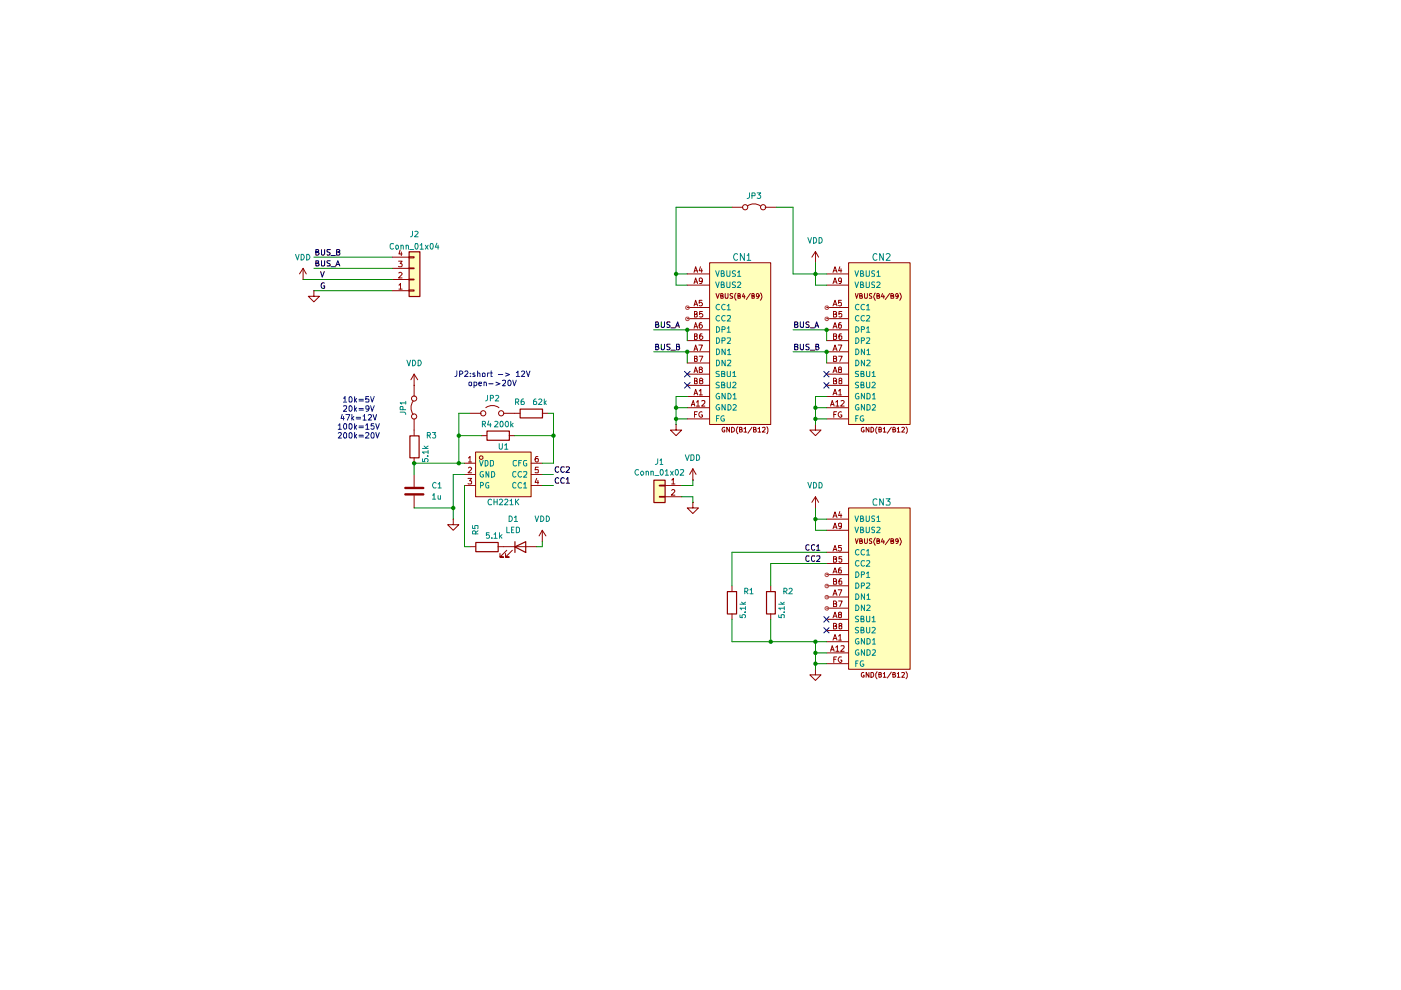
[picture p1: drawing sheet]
<svg xmlns="http://www.w3.org/2000/svg" width="297mm" height="210mm" viewBox="0 0 297 210" stroke-linecap="round" stroke-linejoin="round" font-family="sans-serif">
<g fill="#ffb">
<path d="M138.6 101.8h2.4v4.8h-2.4z"/>
<path d="M100.9 95.9h11.7v9.5h-11.7z"/>
<path d="M180 107.7h13v34.2h-13z"/>
<path d="M150.5 55.8h12.9v34.2h-12.9z"/>
<path d="M180 55.8h13v34.2h-13z"/>
<path d="M86.7 53.4h2.3v9.5h-2.3z"/>
</g>
<g fill="none" stroke="#910000" stroke-width=".21">
<path d="M64.3 59.3h.1M64.3 56.9l-.8 1.2M64.3 56.9l.6 1.2M64.3 56.9v2.4M83.1 59.3h3.6M83.1 56.9h3.6M83.1 54.5h3.6M84.5 55.4h.8l-.5 .5 .5 .1v.4l-.2 .2-.6-.1M84.6 57.9l.4-.2 .3 .4-.8 .8h.8M84.8 53l-.2 .8h.7M85.1 53.4v.8M86.7 59.2h1.1v.2h-1.1z"/>
<path d="M86.7 56.8h1.1v.2h-1.1zM86.7 54.4h1.1v.3h-1.1zM145.7 58.1h4.8M147.2 57.7l.3-1.1 .4 1.1M147.2 57.4h.6M147.2 59.8h.6M148.5 56.6l-.2 .8h.6M148.8 57v.7M148.9 59.4l-.2 .3-.4-.1v-.5l.4-.2a.81 .81 0 0 1 0 1.2h-.4M150.5 55.7h12.9v34.3h-12.9zM155.2 43.9h2.3M158.5 43.7a2.33 2.33 0 0 1 2.7 0"/>
<path d="M162.2 43.9h2.4M172.9 55.7h.1M172.9 53.3v2.4M172.9 53.3l-.8 1.2M172.9 53.3l.7 1.2M175.3 58.1h4.6M176.6 57.7l.4-1.1 .5 1.1M176.8 57.4h.5M176.8 59.8h.5M178.1 56.6l-.3 .8h.7M178.3 57v.7M178.4 59.4l-.2 .3-.4-.1v-.5l.2-.2 .4 .2v.8l-.2 .2h-.3"/>
<path d="M179.9 55.7h13.1v34.3h-13.1zM66.5 61.6v1.2h1.2l-1.2 1.2-1.1-1.2h1.1M66.5 61.6h.1M83.1 61.6h3.6M84.6 60.5l.3-.4v1.2M84.6 61.3h.7M86.7 61.5h1.1v.2h-1.1zM87.8 79.3v4.8M87.8 79.3l-.7 1.2M87.8 79.3l.8 1.2M145.7 60.5h4.8M145.7 65.2h4.8"/>
<path d="M145.7 67.6h4.8M145.7 69.9h4.8M145.7 72.2h4.8M145.7 74.6h4.8M145.7 77h4.8M145.7 79.3h4.8M147.2 60.1l.3-1.2 .4 1.2M147.2 64.9l.3-1.2 .4 1.2M147.2 69.6l.3-1.2 .4 1.2M147.2 74.3l.3-1.1 .4 1.1M147.2 79l.3-1.2 .4 1.2M147.2 66.6l.5-.1v-.4l-.5-.1v1.2h.5l.1-.1v-.4l-.2-.1"/>
<path d="M147.2 71.3h.5v-.5h-.5v1.2h.5l.1-.2v-.3l-.2-.2M147.2 76l.5-.1v-.4h-.5v1.1h.5l.1-.5-.2-.1M147.2 64.5h.6M147.2 69.3h.6M147.2 74h.6M147.2 78.7h.6M148.2 73.2h.7l-.5 1.1M148.3 75.5h.7l-.5 1.1M148.4 78.3l-.1-.1 .1-.4h.3l.2 .3-.1 .2h-.4l-.1 .2v.5h.5l.1-.2v-.2l-.2-.3M148.8 68.4h-.4l-.1 .3v.7l.4 .2 .2-.3v-.2l-.2-.3-.4 .1v.2M148.8 63.7h-.5v.6l.4-.2 .2 .2-.1 .5h-.5M148.8 70.8h-.3l-.2 .2v.8l.5 .2 .2-.3-.1-.4-.1-.1-.5 .1v.2"/>
<path d="M148.9 66h-.6v.6l.5-.1 .2 .2-.1 .4h-.6M151.8 62.2l.3 1 .4-1M152.8 62.7h.4l.1-.1-.1-.4h-.4v1h.4l.1-.4-.1-.1M153.8 62.2v1h.5v-1M155.4 62.3h-.5l-.1 .3 .5 .2 .1 .3-.1 .1h-.5M156 62.1l-.2 .5v.6l.2 .5M156.5 62.7l.5-.1-.1-.3-.4-.1v1h.4l.1-.4-.3-.1M157.6 62.2l-.2 .7h.6M157.8 62.6v.6M159.1 62.2l-.9 1.3M159.4 62.7h.4l.1-.1-.1-.4h-.4v1h.5v-.4l-.1-.1M161 62.7l-.5 .2-.1-.1v-.4l.3-.2 .3 .3-.2 .7h-.4"/>
<path d="M161.2 62.1a1.02 1.02 0 0 1 0 1.6M175.3 60.5h4.6M175.3 65.2h4.6M175.3 67.6h4.6M175.3 69.9h4.6M175.3 72.2h4.6M175.3 74.6h4.6M175.3 77h4.6M175.3 79.3h4.6M176.6 60.1l.4-1.2 .5 1.2M176.6 64.9l.4-1.2 .5 1.2M176.6 69.6l.4-1.2 .5 1.2"/>
<path d="M176.6 74.3l.4-1.1 .5 1.1M176.6 79l.4-1.2 .5 1.2M176.7 66.6h.4l.3-.2-.1-.3-.6-.1v1.2h.5l.2-.1v-.4l-.3-.1M176.7 71.3h.5l.2-.3-.2-.2h-.5v1.2h.5l.2-.2v-.3l-.3-.2M176.7 76l.6-.1 .1-.2-.2-.2h-.5v1.1h.6l.1-.5-.3-.1M176.8 64.5h.5M176.8 69.3h.5M176.8 74h.5M176.8 78.7h.5M177.7 73.2h.8l-.5 1.1M177.8 75.5h.8l-.5 1.1M178 78.3l-.2-.1v-.2l.4-.2 .2 .4-.6 .3 .1 .5 .5-.1v-.4l-.2-.2"/>
<path d="M178.3 68.4h-.3l-.2 .3v.7l.2 .2 .4-.2v-.5l-.4-.1-.2 .3M178.4 63.7h-.6v.6l.2-.2 .4 .2v.5h-.6M178.4 70.8h-.3l-.2 .2v.8l.2 .2 .4-.2v-.5l-.4-.1-.2 .3M178.5 66h-.6v.6l.2-.1 .4 .1v.5h-.6M181.4 62.2l.2 1 .3-1M182.3 62.7h.5l-.2-.5h-.3v1h.5l.1-.3-.3-.2M183.3 62.2l.1 1h.4l.1-1M184.8 62.3l-.3-.1-.2 .2v.3l.5 .2-.1 .3h-.4M185.6 62.1a1.02 1.02 0 0 0 0 1.6M185.9 62.7h.5l-.1-.5h-.4v1h.5l.1-.3-.2-.2M187.1 62.2l-.2 .7h.6M187.4 62.6v.6"/>
<path d="M188.6 62.2l-.9 1.3M188.9 62.7l.6-.1-.3-.4h-.3v1h.5l.1-.4-.3-.1M190.4 62.7v.1l-.3 .1-.2-.1v-.4l.2-.2 .3 .2-.1 .8h-.3M190.8 62.1a1.02 1.02 0 0 1 0 1.6M87.6 85a2.35 2.35 0 0 0 0 2.9M87.8 81.7h.1M87.8 88.8v3.6M87.8 97v1.2M98.5 98.2h2.3M99.3 97.1l.4-.3v1.2M99.3 99.2l.4-.1 .3 .3-.8 .8h.8M99.3 98h.7"/>
<path d="M99.7 87.6h2.3M100.8 95.8h11.8v9.5h-11.8zM102 92.4h1.2M103 86.4a2.33 2.33 0 0 1 2.8 0M106.8 87.6h3.4M107.9 92.4h1.2M112.6 98.2h2.4M114 96.8l-.4 .1a.82 .82 0 0 0 .1 1.1l.4-.2v-.5l-.4-.1-.2 .3M114.1 99.1h-.6v.6l.5-.1 .1 .6h-.6M115 87.6h1.2M143.3 90v1.2h1.2l-1.2 1.2-1.1-1.2h1.1M143.3 90h.1"/>
<path d="M145.7 81.7h4.8M145.7 84.1h4.8M145.7 86.4h4.8M145.7 88.8h4.8M146.6 86.1l.4-1.2 .3 1.2M146.6 85.8h.6M146.9 99.4l-.7 1.2M146.9 99.4l.7 1.2M146.9 99.4v2.4M147.2 83.7l.3-1.2 .4 1.2M147.2 80.8l.5-.1v-.4l-.5-.1v1.2h.5l.1-.5-.2-.1M147.2 83.4h.6"/>
<path d="M147.2 87.9h.5M147.7 85.3l.3-.4v1.2M147.7 86.1h.6M147.8 87.3h-.6v1.2M148.3 82.9l.3-.4v1.2M148.3 83.7h.6M148.5 80.7l-.2-.1v-.3l.5-.1 .2 .3-.7 .4 .1 .5h.4l.2-.2v-.3l-.2-.2M148.8 85h.6v.4l-.6 .7h.6M148.8 87.4a.54 .54 0 0 0-.6 .5 .54 .54 0 0 0 .7 .5v-.4h-.2M153.7 90.7a.45 .45 0 0 0-.6 .4 .45 .45 0 0 0 .6 .4v-.3h-.2M154.7 90.6v1l-.6-1v1M155.1 90.6l.6 .2v.6l-.3 .2h-.3z"/>
<path d="M156.5 90.5a.92 .92 0 0 0 0 1.4M156.8 91.1l.5-.1v-.3l-.5-.1v1l.6-.2-.1-.3h-.2M157.7 90.9l.4-.3v1M157.7 91.6h.6M159.4 90.6l-.8 1.3M159.8 91.1l.5-.1v-.3l-.5-.1v1h.4l.2-.3-.3-.2M160.7 90.9l.3-.3v1M160.7 91.6h.6M161.6 90.7h.6v.3l-.6 .6h.6M162.6 90.5l.2 .4v.6l-.2 .4M172.9 90v1.2h1.2l-1.2 1.2-1.2-1.2h1.2M172.9 90h.1"/>
<path d="M175.3 81.7h4.6M175.3 84.1h4.6M175.3 86.4h4.6M175.3 88.8h4.6M176.1 86.1l.3-1.2 .5 1.2M176.2 85.8h.6M176.6 83.7l.4-1.2 .5 1.2M176.7 80.8l.6-.1 .1-.3-.3-.2h-.4v1.2h.6l.1-.5-.3-.1M176.8 83.4h.5M176.8 87.9h.4M177.2 85.3l.3-.4v1.2M177.2 86.1h.7"/>
<path d="M177.4 87.3h-.6v1.2M177.8 82.9l.3-.4v1.2M177.8 83.7h.6M178.1 80.7l-.2-.1v-.3l.4-.1 .2 .4-.6 .3 .1 .5 .5-.1v-.4l-.2-.2M178.3 85l.4-.1 .3 .4-.8 .8h.8M178.4 87.4a.54 .54 0 0 0-.7 .5 .54 .54 0 0 0 .8 .5v-.4h-.3M183.1 90.7l-.1-.1-.4 .2v.6l.4 .2 .2-.1v-.3h-.2M184.2 90.6v1l-.6-1v1M184.7 90.6a.52 .52 0 0 1 .6 .5 .52 .52 0 0 1-.6 .5zM185.9 90.5l-.2 .4v.6l.2 .4M186.4 91.1h.3l.2-.3-.2-.2h-.3v1l.5-.1v-.3l-.2-.1M187.3 90.9l.2-.3v1"/>
<path d="M187.3 91.6h.6M189 90.6l-.9 1.3M189.3 91.1h.4l.1-.3-.1-.2h-.4v1l.6-.2-.2-.3M190.2 90.9l.3-.3v1M190.2 91.6h.6M191.2 90.7l.4-.1 .2 .2-.6 .8h.6M192.1 90.5l.3 .4v.6l-.3 .4M87.8 100.6v2.6M87.8 105.1v2.6M96.1 110.1v1.2h1.2l-1.2 1.1-1.2-1.1h1.2M96.1 110.1h.1M98.5 103h2.3"/>
<path d="M98.5 100.6h2.3M99.2 101.4h.8l-.4 .5h.3l.1 .2-.1 .5-.7-.1M99.7 115.9h1.1M105.6 115.9h8.2M107.4 116.7l-1.4 1.4h.8h-.8v-.8M108.6 116.7l-1.4 1.4h.7h-.7v-.8M112.6 103h2.4M112.6 100.6h2.4M113.8 101.4l-.3 .9h.7M114 101.9v.7M115 114.8h.1M115 112.4l-.7 1.2"/>
<path d="M115 112.4l.7 1.2M115 112.4v2.4M139.8 102.9h1.2v.1h-1.2zM139.8 105.2h1.2v.2h-1.2zM141 103h3.5M141 105.3h3.5M142.4 101.8l.3-.4v1.2M142.4 104l.4-.2 .3 .3-.8 .9h.8M142.4 102.6h.7M146.9 106.5v1.2h1.2l-1.2 1.2-1.2-1.2h1.2M146.9 106.5h.1M146.9 101.8h.1"/>
<path d="M172.9 107.7h.1M172.9 105.3l-.8 1.2M172.9 105.3l.7 1.2M172.9 105.3v2.4M175.3 110.1h4.6M175.3 112.4h4.6M175.3 117.1h4.6M175.3 119.5h4.6M176.6 109.7l.4-1.2 .5 1.2M176.6 112.1l.4-1.2 .5 1.2M176.6 116.8l.4-1.1 .5 1.1M176.7 118.5h.5l.2-.3-.2-.2h-.5v1.2h.5l.2-.2v-.3l-.3-.2"/>
<path d="M176.8 109.4h.5M176.8 111.8h.5M176.8 116.5h.5M178.1 108.5l-.3 .8h.7M178.3 109v.7M178.4 111.4l-.2 .3h-.2l-.2-.2v-.5h.6v.8l-.3 .3h-.2M178.4 115.7h-.6v.5h.6v.5l-.2 .1-.4-.1M178.5 118h-.6v.5h.6v.5l-.2 .2-.4-.2M179.9 107.7h13.1v34.2h-13.1zM181.4 114.2l.2 1 .3-1M182.3 114.7l.5-.1v-.3l-.5-.1v1h.4l.2-.3-.3-.2M183.3 114.2v.9l.2 .1 .4-.1v-.9"/>
<path d="M184.8 114.3h-.5v.3l.5 .2v.3h-.5M185.6 114a1.02 1.02 0 0 0 0 1.6M185.9 114.7l.5-.1v-.3l-.5-.1v1h.5l.1-.3-.2-.2M187.1 114.2l-.2 .7h.6M187.4 114.6v.6M188.6 114.2l-.9 1.3M188.9 114.7l.5-.1 .1-.2-.6-.2v1h.4l.2-.1v-.3l-.3-.1M190.4 114.6l-.1 .2h-.3l-.1-.5h.5v.7l-.4 .2M190.8 114a1.02 1.02 0 0 1 0 1.6M155.2 124.2v1.2M155.2 130.1v1.2M163.4 124.2v1.2"/>
<path d="M163.4 130.1v1.2M175.3 121.8h4.6M175.3 124.2h4.6M175.3 126.6h4.6M175.3 128.9h4.6M175.3 131.3h4.6M175.3 133.7h4.6M175.3 136.1h4.6M175.3 138.4h4.6M176.1 138.1l.3-1.2 .5 1.2M176.2 137.8h.6M176.6 121.5l.4-1.1 .5 1.1"/>
<path d="M176.6 126.2l.4-1.1 .5 1.1M176.6 131l.4-1.2 .5 1.2M176.6 135.7l.4-1.2 .5 1.2M176.7 123.3l.6-.1 .1-.3-.3-.2h-.4v1.2h.6l.1-.5-.3-.1M176.7 128l.6-.1 .1-.2-.3-.3h-.4v1.2h.6l.1-.5-.3-.1M176.7 132.8h.4l.3-.3-.1-.3h-.6v1.1h.5h.2v-.5h-.3M176.8 121.2h.5M176.8 125.9h.5M176.8 130.6h.5M176.8 135.4h.5M176.8 139.8h.4M177.2 137.2l.3-.3v1.2"/>
<path d="M177.2 138.1h.7M177.4 139.3h-.6v1.2M177.7 125.1h.8l-.5 1.1M177.8 127.4h.8l-.5 1.2M177.8 134.9l.3-.4v1.2M177.8 135.7h.6M178 130.3l-.2-.1v-.3h.6v.3l-.6 .2v.5l.2 .1 .4-.1v-.5l-.2-.1M178.1 132.7l-.2-.1v-.4h.6v.4l-.6 .2v.5h.2h.4v-.5l-.2-.1M178.3 120.4h-.3l-.2 .2v.8h.6v-.5l-.4-.1-.2 .3M178.3 137l.6-.1 .1 .3-.8 .9h.8M178.4 122.7h-.3l-.2 .3v.8h.6l-.1-.6h-.4l-.1 .2M178.4 139.3h-.4a.67 .67 0 0 0-.3 .7 .67 .67 0 0 0 .5 .5l.3-.2v-.3h-.3"/>
<path d="M172.9 141.9v1.2h1.2l-1.2 1.2-1.2-1.2h1.2M172.9 141.9h.1M175.3 140.7h4.6M183.1 142.6h-.3l-.2 .2v.5l.4 .3 .2-.1v-.3h-.2M184.2 142.6v1l-.6-1v1M184.7 142.6h.4a.58 .58 0 0 1 .1 .6 .58 .58 0 0 1-.5 .4zM185.9 142.4l-.2 .4v.7l.2 .4M186.4 143h.4v-.4h-.4v1l.5-.1v-.3l-.2-.2M187.3 142.8l.2-.2v1M187.3 143.6h.6M189 142.5l-.9 1.3M189.3 143h.4v-.4h-.4v1l.5-.1 .1-.2-.2-.3"/>
<path d="M190.2 142.8l.3-.2v1M190.2 143.6h.6M191.2 142.7l.5-.1 .1 .1-.6 .9h.6M192.1 142.4l.3 .4v.7l-.3 .4"/>
<circle cx="158" cy="43.9" r=".55"/>
<circle cx="161.8" cy="43.9" r=".55"/>
<circle cx="87.8" cy="88.3" r=".55"/>
<circle cx="87.8" cy="84.5" r=".55"/>
<circle cx="102" cy="97" r=".38"/>
<circle cx="102.4" cy="87.6" r=".55"/>
<circle cx="106.3" cy="87.6" r=".55"/>
</g>
<path d="M86.7 53.4h2.3v9.5h-2.3zM86.9 92.4h2v4.7h-2zM103.3 91.4h4.7v1.9h-4.7zM110.3 86.7h4.7v1.9h-4.7zM100.9 115h4.7v2h-4.7zM109.2 116l2.3-1.1v2.2zM109.2 114.9v2.2M138.6 101.8h2.4v4.8h-2.4zM154.2 125.4h2v4.8h-2zM162.5 125.4h1.9v4.8h-1.9z" fill="none" stroke="#910000" stroke-width=".25"/>
<g fill="none" stroke="#000" stroke-width=".21">
<path d="M67 53.4h.5v-.5h-.5v1.2h.4l.2-.4-.3-.3M67 55.8l.5-.1v-.4h-.5v1.1h.5l.1-.4-.3-.2M68 57.6l.3 1.2 .4-1.2M68.2 52.9v1l.1 .2h.3l.2-.3v-.9M68.2 55.3v1.1h.5l.1-.2v-.9M70 52.9l-.7 .1v.3l.7 .5-.2 .3-.5-.1M70 55.3l-.7 .1v.3l.7 .3-.2 .4h-.5M70.2 54.2h.9M70.2 56.6h.9M71.2 56.4l.4-1.1 .5 1.1M71.4 53.4h.5l.2-.3-.2-.2h-.5v1.2h.5l.2-.2v-.3l-.3-.2M71.4 56h.5"/>
<path d="M68.7 60v-.1a.66 .66 0 0 0-.6 .5 .66 .66 0 0 0 .2 .7l.5-.1v-.4h-.2M139 73.5h.5v-.5h-.5v1.2h.4l.3-.5-.3-.2M139 68.8l.5-.1v-.4l-.5-.1v1.2h.4l.3-.4-.3-.2M140.2 73v1l.2 .2h.2l.3-.3v-.9M140.2 68.2v1.1l.2 .1 .4-.1 .1-.1v-1M142.1 73l-.7 .1v.3l.7 .4-.3 .4-.4-.1M142.1 68.3h-.7v.4l.7 .4-.3 .3-.4-.1M142.2 74.3h1M142.2 69.5h1M143.3 69.4l.4-1.2 .3 1.2M143.3 69.1h.6M143.4 73.5h.5l.1-.4-.6-.1v1.2l.6-.1 .1-.4-.3-.2"/>
<path d="M168.5 68.8h.4l.3-.2-.1-.3-.6-.1v1.2h.5l.2-.1v-.4l-.3-.1M168.5 73.5h.5l.2-.3-.2-.2h-.5v1.2h.5l.2-.2v-.3l-.3-.2M169.7 68.2v1l.2 .2 .4-.1v-1.1M169.7 73v.9l.2 .3 .4-.2v-1M171.5 68.3l-.4-.1-.2 .3 .2 .3 .4 .2v.3h-.6M171.5 73h-.5l-.1 .2 .1 .3 .5 .2v.3l-.1 .2-.5-.1M171.8 74.3h.9M171.8 69.5h.9M172.8 69.4l.3-1.2 .5 1.2M172.9 69.1h.6M173 73.5h.5v-.5h-.5v1.2h.4l.3-.5-.4-.2M118.4 99.1l-.5-.1a.67 .67 0 0 0-.2 .6 .67 .67 0 0 0 .5 .6l.2-.2"/>
<path d="M119.6 99.1l-.5-.1a.67 .67 0 0 0-.2 .6 .67 .67 0 0 0 .5 .6l.2-.2M120.1 99.1l.5-.1 .1 .3-.7 .9h.7M118.4 101.4l-.2-.1a.67 .67 0 0 0-.5 .5 .67 .67 0 0 0 .2 .6h.5M119.6 101.4l-.2-.1a.67 .67 0 0 0-.5 .5 .67 .67 0 0 0 .2 .6h.5M120.1 101.6l.3-.3v1.1M120.1 102.4h.6M171.5 117.9h-.5l-.1 .2v.8l.3 .1 .3-.1M171.5 115.6a.45 .45 0 0 0-.6 .1v.8l.3 .2 .3-.2M172.7 117.9h-.5l-.2 .2 .1 .8 .3 .1 .3-.1M172.7 115.6a.45 .45 0 0 0-.7 .1l.1 .8 .3 .2 .3-.2M173.1 117.9h.7v.5l-.7 .6h.7M173.1 115.8l.4-.3v1.2"/>
<path d="M173.1 116.7h.7"/>
</g>
<g fill="none" stroke="#008785" stroke-width=".21">
<path d="M151.7 57.4l.4 1.2 .4-1.2M151.7 59.8l.4 1.2 .4-1.2M152.9 58l.6-.1v-.3l-.2-.2h-.4v1.2h.6l.1-.3-.3-.3M154.1 57.4l.1 1.2h.5l.1-.2v-1M154.1 59.8l.1 1.2h.5l.1-.2v-1M156 57.5l-.6-.1-.1 .2v.3l.7 .4-.2 .3h-.5M156 59.9l-.6-.1-.1 .1v.4l.7 .3-.2 .4h-.5M156.4 57.7l.3-.3v1.2M156.4 59.9l.4-.1 .3 .3-.8 .9h.8M156.4 58.6h.7M181.3 57.4l.3 1.2 .4-1.2M181.3 59.8l.3 1.2 .4-1.2"/>
<path d="M182.5 58l.5-.1v-.4l-.5-.1v1.2h.5l.1-.3-.3-.3M183.6 57.4l.1 1.2h.4l.2-.2v-1M183.6 59.8l.1 1.2h.4l.2-.2v-1M185.4 57.5l-.4-.1-.2 .2v.3l.6 .3-.1 .4h-.5M185.4 59.9l-.4-.1-.2 .1v.4l.6 .2-.1 .5h-.5M185.9 57.7l.4-.3v1.2M185.9 59.9l.5-.1 .2 .3-.8 .9h.8M185.9 58.6h.7M151.9 69.3l.6 .1 .1 .4-.1 .5-.4 .1h-.2zM151.9 71.6h.4a.66 .66 0 0 1 .2 .8 .66 .66 0 0 1-.6 .4zM151.9 74h.4a.66 .66 0 0 1 .2 .7 .66 .66 0 0 1-.6 .5zM151.9 76.4h.4a.66 .66 0 0 1 .2 .7 .66 .66 0 0 1-.6 .5z"/>
<path d="M152.5 78.7h-.5l-.2 .2 .2 .3 .5 .2v.4h-.7M152.6 64.6a.55 .55 0 0 0-.8 .5 .55 .55 0 0 0 .8 .5M152.6 67a.55 .55 0 0 0-.8 .5 .55 .55 0 0 0 .8 .5M152.9 60.4l.6-.1v-.4l-.2-.1h-.4v1.2h.6l.1-.4-.3-.2M153 79.2h.5l.2-.3-.2-.2h-.5v1.1h.6l.1-.5-.3-.1M153.1 69.8h.6v-.5h-.6v1.1M153.1 72.2l.6-.1v-.5h-.6v1.2M153.8 64.6a.55 .55 0 0 0-.8 .5 .55 .55 0 0 0 .8 .5M153.8 67a.55 .55 0 0 0-.8 .5 .55 .55 0 0 0 .8 .5M153.8 74v1.2l-.7-1.2v1.2M153.8 76.4v1.2l-.7-1.2v1.2M154.2 64.9l.3-.4v1.2"/>
<path d="M154.2 67h.7v.4l-.7 .7h.7M154.2 69.6l.3-.3v1.1M154.2 71.7h.7v.4l-.7 .7h.7M154.2 78.7v1l.1 .1h.6v-1.1M154.2 65.7h.7M154.2 70.4h.7M154.3 74.3l.3-.3v1.2M154.3 76.5l.6-.1v.3l-.7 .9h.7M154.3 75.2h.6M155.4 79.1l.3-.4v1.1M155.4 79.8h.6M181.4 69.3a.6 .6 0 0 1 .7 .5 .6 .6 0 0 1-.7 .6z"/>
<path d="M181.4 71.6h.5a.66 .66 0 0 1 .2 .8 .66 .66 0 0 1-.7 .4zM181.4 74h.5a.66 .66 0 0 1 .2 .7 .66 .66 0 0 1-.7 .5zM181.4 76.4h.5a.66 .66 0 0 1 .2 .7 .66 .66 0 0 1-.7 .5zM182 78.7h-.6a.41 .41 0 0 0 .1 .5 .41 .41 0 0 0 .4 .1v.5h-.5M182.1 64.6l-.2-.1a.6 .6 0 0 0-.6 .6 .6 .6 0 0 0 .6 .6l.2-.1M182.1 67l-.2-.1a.6 .6 0 0 0-.6 .6 .6 .6 0 0 0 .6 .6l.2-.1M182.5 60.4l.5-.1v-.4l-.5-.1v1.2h.5l.1-.4-.3-.2M182.5 79.2h.5v-.5h-.5v1.1h.6l.1-.3-.2-.3M182.6 69.8h.5l.2-.1-.1-.4h-.6v1.1M182.6 72.2l.6-.1 .1-.3-.2-.2h-.5v1.2M183.3 64.6l-.3-.1a.6 .6 0 0 0-.5 .6 .6 .6 0 0 0 .5 .6l.3-.1M183.3 67l-.3-.1a.6 .6 0 0 0-.5 .6 .6 .6 0 0 0 .5 .6l.3-.1"/>
<path d="M183.3 74v1.2l-.7-1.2v1.2M183.3 76.4v1.2l-.7-1.2v1.2M183.7 64.9l.4-.4v1.2M183.7 67l.4-.1 .3 .3-.8 .9h.8M183.7 69.6l.4-.3v1.1M183.7 71.7l.6-.1 .1 .4-.8 .8h.8M183.7 78.7l.1 1.1h.5l.1-1.1M183.7 65.7h.7M183.7 70.4h.7M183.8 74.3l.3-.3v1.2M183.8 76.5l.5-.1 .2 .3-.8 .9h.8M183.8 75.2h.7"/>
<path d="M184.9 79.1l.4-.4v1.1M184.9 79.8h.7M101.7 97.6l.3 1.2 .4-1.2M102.4 100h-.4a.67 .67 0 0 0-.2 .7 .67 .67 0 0 0 .5 .5l.2-.2v-.3h-.2M102.9 97.6h.4l.2 .3v.6l-.4 .3h-.2zM103.6 100v1.2l-.6-1.2v1.2M104 97.6h.5l.1 .3v.6l-.3 .3h-.3zM104.2 100h.4a.66 .66 0 0 1 .3 .7 .66 .66 0 0 1-.7 .5zM109.5 97.7l-.5-.1-.2 .3 .1 .7 .2 .2 .4-.2M110 98.1h.4M110.6 97.6h-.6v1.2M111.7 97.6h-.5l-.2 .3v.6l.2 .2h.5v-.4h-.2"/>
<path d="M151.9 88.7h.4M152.5 81.1l-.4-.1-.3 .3 .1 .2 .6 .3v.3l-.7 .1M152.5 83.5l-.1-.1a.66 .66 0 0 0-.6 .5 .66 .66 0 0 0 .3 .7l.5-.1v-.4h-.3M152.5 85.9h-.4l-.3 .4 .1 .4 .3 .3 .4-.1v-.5h-.3M152.5 88.1h-.6v1.2M153 81.6l.6-.1 .1-.2-.3-.3h-.4v1.2h.6l.1-.5-.3-.1M153.5 88.2a.54 .54 0 0 0-.7 .6 .54 .54 0 0 0 .8 .4v-.4h-.3M153.8 83.4v1.2l-.7-1.2v1.2M153.8 85.8v1.2l-.7-1.2v1.2M154.2 81v1l.1 .2 .6-.1v-1.1M154.3 83.4a.66 .66 0 0 1 .7 .4 .66 .66 0 0 1-.2 .8h-.5zM154.3 85.8l.5 .1 .2 .5a.57 .57 0 0 1-.7 .6z"/>
<path d="M155.4 81.2l.4-.2 .2 .4-.7 .8h.7M155.4 83.7l.4-.3v1.2M155.4 85.9l.5-.1 .2 .3-.7 .9h.7M155.4 84.6h.7M181.4 88.7h.4M181.9 88.1h-.5v1.2M182 81.1l-.4-.1-.2 .3v.2l.5 .2v.5h-.5M182 83.5l-.1-.1a.66 .66 0 0 0-.5 .5 .66 .66 0 0 0 .2 .7l.5-.1v-.4h-.2M182 85.9l-.2-.1a.61 .61 0 0 0-.4 .6 .61 .61 0 0 0 .5 .6l.2-.1v-.5h-.2M182.5 81.6l.6-.1v-.3l-.1-.2h-.5v1.2h.6l.1-.3-.2-.3M183 88.2l-.2-.1a.61 .61 0 0 0-.4 .7 .61 .61 0 0 0 .5 .5l.2-.1v-.4h-.2M183.3 83.4v1.2l-.7-1.2v1.2"/>
<path d="M183.3 85.8v1.2l-.7-1.2v1.2M183.7 81l.1 1.2h.5l.1-1.2M183.8 83.4l.5 .1 .2 .2v.6l-.2 .3h-.5zM183.8 85.8l.5 .1 .2 .2v.6l-.4 .3h-.3zM184.9 81.2l.4-.2 .3 .4-.8 .8h.8M185 83.7l.3-.3v1.2M185 85.9l.4-.1 .2 .1v.4l-.7 .7h.7M185 84.6h.6M101.9 103h.4l.2-.3-.2-.4h-.4v1.2M103.6 102.4l-.1-.1a.67 .67 0 0 0-.5 .5 .67 .67 0 0 0 .2 .7h.4v-.5h-.1M109.4 100.1l-.5-.1-.2 .2 .1 .8 .3 .2 .3-.2M109.4 102.4l-.3-.1-.4 .3v.6l.2 .3 .5-.1"/>
<path d="M110.6 100.1l-.5-.1a.67 .67 0 0 0-.3 .7 .67 .67 0 0 0 .5 .5l.3-.2M110.6 102.4l-.3-.1a.67 .67 0 0 0-.5 .5 .67 .67 0 0 0 .3 .7l.5-.1M111 100.1h.7v.4l-.7 .7h.7M111 102.6h.2l.1-.3v1.2M111 103.5h.7M181.3 109.4l.3 1.2 .4-1.2M181.3 111.8l.3 1.1 .4-1.1M182.1 116.6l-.2-.1a.6 .6 0 0 0-.6 .6 .6 .6 0 0 0 .6 .6l.2-.2M182.1 119l-.5-.1a.67 .67 0 0 0-.2 .6 .67 .67 0 0 0 .5 .6l.2-.2M182.5 110l.5-.1v-.4l-.5-.1v1.2h.4l.2-.4-.3-.2M182.5 112.4l.5-.1v-.5h-.5v1.1h.4l.2-.4-.3-.1M183.3 116.6l-.3-.1a.6 .6 0 0 0-.5 .6 .6 .6 0 0 0 .5 .6l.3-.2"/>
<path d="M183.3 119l-.5-.1a.67 .67 0 0 0-.3 .6 .67 .67 0 0 0 .5 .6l.3-.2M183.6 109.4v1.1l.2 .1 .4-.1 .1-.2v-.9M183.6 111.8v1.1h.2h.4l.1-.2v-.9M183.7 116.8l.4-.3v1.2M183.7 119l.6-.1 .1 .3-.8 .9h.8M183.7 117.7h.7M185.4 109.5l-.4-.1-.2 .2 .2 .4 .4 .2v.3h-.6M185.4 111.8h-.6v.4l.6 .3v.4h-.6M185.9 109.7l.4-.3v1.2M185.9 111.8h.5l.2 .3-.8 .8h.8M185.9 110.6h.7M181.4 121.2h.5a.66 .66 0 0 1 .2 .8 .66 .66 0 0 1-.7 .4z"/>
<path d="M181.4 123.6h.5l.1 .3 .1 .4-.2 .4h-.5zM181.4 125.9a.66 .66 0 0 1 .7 .4 .66 .66 0 0 1-.2 .8h-.5zM181.4 128.3a.66 .66 0 0 1 .7 .4 .66 .66 0 0 1-.2 .8h-.5zM182 130.7l-.4-.1-.2 .3v.2l.5 .2v.5h-.5M182 133.1l-.4-.1-.2 .3v.2l.5 .2v.4h-.5M182 135.5l-.2-.1a.61 .61 0 0 0-.4 .6 .61 .61 0 0 0 .5 .6l.2-.1v-.4h-.2M182 137.8h-.2a.61 .61 0 0 0-.4 .6 .61 .61 0 0 0 .5 .5h.2v-.5h-.2M182.5 131.2l.6-.1v-.3l-.1-.2h-.5v1.2h.6l.1-.3-.2-.3M182.5 133.6h.5l.1-.2v-.3l-.1-.1h-.5v1.2l.6-.1 .1-.3-.2-.2M182.6 121.8h.6l.1-.4-.2-.2h-.5v1.2M182.6 124.2l.6-.1 .1-.3-.2-.2h-.5v1.1M183.3 125.9v1.2l-.7-1.2v1.2"/>
<path d="M183.3 128.3v1.2l-.7-1.2v1.2M183.3 135.4v1.2l-.7-1.2v1.2M183.3 137.8v1.1l-.7-1.1v1.1M183.7 121.6l.4-.4v1.2M183.7 123.7l.6-.1 .1 .4-.8 .7h.8M183.7 130.6l.1 1.2h.5l.1-1.2M183.7 133v.9a.35 .35 0 0 0 .4 .3 .35 .35 0 0 0 .3-.3v-.9M183.7 122.4h.7M183.8 126.2l.3-.3v1.2M183.8 128.4l.4-.1 .3 .3-.8 .9h.8M183.8 135.4h.3l.4 .2v.7l-.4 .3h-.3zM183.8 137.8h.3l.4 .2v.7l-.4 .2h-.3z"/>
<path d="M183.8 127.1h.7M184.9 131l.4-.4v1.2M184.9 133.1l.4-.1 .3 .3-.8 .9h.8M184.9 131.8h.7M185 135.7l.3-.3v1.2M185 137.8h.6v.5l-.7 .6h.7M185 136.6h.6M181.4 140.6h.4M181.9 140.1h-.5v1.2M183 140.1h-.4a.67 .67 0 0 0-.2 .7 .67 .67 0 0 0 .5 .5l.2-.2v-.3h-.2"/>
</g>
<path d="M85.9 103.5h3.8M85.9 104.8h3.8" fill="none" stroke="#910000" stroke-width=".51"/>
<g fill="none" stroke="#008700" stroke-width=".21">
<path d="M64.3 59.3h18.8M66.5 56.9h16.6M66.5 54.5h16.6M143.3 58.1h2.4M155.2 43.9h-11.9v16.6h2.4M164.6 43.9h3.5v14.2h7.2M172.9 55.7v4.8h2.4M66.5 61.6h16.6M138.6 74.6h7.1v2.4M138.6 69.9h7.1v2.3M168.1 74.6h7.2v2.4M168.1 69.9h7.2v2.3"/>
<path d="M97.3 92.4h4.7M98.5 98.2h-10.7v2.4M99.7 87.6h-2.4v10.6M109.1 92.4h8.2M116.2 87.6h1.1v10.6h-2.3M143.3 88.8h2.4M143.3 86.4h2.4M145.7 84.1h-2.4v5.9M172.9 88.8h2.4M172.9 86.4h2.4M175.3 84.1h-2.4v5.9M87.8 107.7h8.3"/>
<path d="M98.5 100.6h-2.4v9.5M98.5 103v12.9h1.2M115 103h2.3M115 100.6h2.3M115 114.8v1.1h-1.2M144.5 105.3h2.4v1.2M146.9 101.8v1.2h-2.4M172.9 107.7v4.7h2.4M172.9 110.1h2.4M175.3 119.5h-11.9v4.7M175.3 117.1h-20.1v7.1M155.2 131.3v4.8h20.1"/>
<path d="M163.4 131.3v4.8M172.9 136.1v5.8M172.9 138.4h2.4M172.9 140.7h2.4"/>
</g>
<g fill="none" stroke="#0000ca" stroke-width=".21">
<path d="M96.9 78.7v.8l-.2 .3h-.3M97.5 79.3h.4l.2-.4-.2-.2h-.4v1.1M98.6 78.8l.4-.1 .2 .3-.7 .8h.7M99.7 79.8h.1M99.7 79.2h.1M100.7 79.2l-.3-.1-.2 .1 .2 .3h.3v.3h-.5M101.3 79.2l.3-.1 .2 .1v.6M101.3 78.7v1.1M102.3 79.2h.5v.6h-.5zM103.4 79.1v.7M103.7 79.1l-.3 .2M104 79.1h.4"/>
<path d="M104.1 78.7v1.1h.3M105.7 79.4h.9M107.2 79.1l.8 .3-.8 .4M109.5 79l.3-.3v1.1M109.5 79.8h.7M110.6 78.8l.4-.1 .3 .3-.8 .8h.8M111.6 78.7l.4 1.1 .4-1.1M71.7 90.2l.4-.4v1.2M71.7 91.9l.4-.2 .3 .2-.7 1h.7M71.7 91h.7M72.6 87.9l-.3 .8h.7M72.8 84.4h.2l.2-.3v1.2"/>
<path d="M72.8 86.1h.7v.4l-.7 .7h.7M72.8 85.3h.7M72.8 88.3v.8M73 89.8h.3l.2 .2v.8l-.3 .2a.71 .71 0 0 1-.2-1.2zM73 91.8l.2-.1 .3 .2v.8l-.2 .2h-.3l-.2-.4zM73.3 87.9h.9l-.5 1.2M74 90l.2-.2a.6 .6 0 0 1 .5 .5 .6 .6 0 0 1-.2 .6l-.2 .1-.3-.2zM74.1 86.1l.2-.1a.64 .64 0 0 1 .4 .6 .64 .64 0 0 1-.4 .6l-.3-.2zM74.3 84.1a.71 .71 0 0 1 .2 1.2h-.3l-.2-.2v-.8zM74.3 91.7a.71 .71 0 0 1 .2 1.2h-.3l-.2-.2v-.8zM74.6 87.9v1.2M74.7 88.6l.3 .5"/>
<path d="M75 88.3l-.4 .4M75.2 84.1v1.2M75.2 86v1.2M75.2 89.8v1.2M75.2 91.7v1.2M75.3 84.8l.3 .5M75.3 86.8l.3 .4M75.3 90.5l.3 .5M75.3 92.5l.3 .4M75.5 88.5h1M75.5 88.8h1M75.6 84.5l-.4 .4"/>
<path d="M75.6 86.4l-.4 .5M75.6 90.2l-.4 .5M75.6 92.1l-.4 .4M76.1 84.7h.9M76.1 85h.9M76.1 86.6h.9M76.1 87h.9M76.1 90.3h.9M76.1 90.7h.9M76.1 92.3h.9M76.1 92.6h.9M77 88.2l.3-.3v1.2"/>
<path d="M77 89.1h.6M77.6 90.2l.3-.4v1.2M77.6 91.9l.4-.2 .2 .3-.7 .9h.7M77.6 91h.6M78.1 88.1l.1-.2h.4l.1 .2v.3l-.6 .7h.6M78.1 84.1h-.5v.6l.5-.1 .1 .2v.3l-.1 .2-.5-.1M78.2 86.5l-.2 .3-.4-.2v-.5l.4-.1a.73 .73 0 0 1-.1 1.2h-.3M78.6 84.1l.3 1.2 .4-1.2M78.6 86l.3 1.2 .4-1.2M78.9 91.7a.75 .75 0 0 1 .3 1.2h-.4l-.1-.4v-.6zM79.1 87.9l.4 1.2 .3-1.2M79.2 89.8h-.5v.5h.5v.6l-.4 .1-.1-.2"/>
<path d="M79.7 89.8l.3 1.2 .4-1.2M79.7 91.7l.3 1.2 .4-1.2M99.5 81l.5 .1v.6h-.5zM100.5 81.7a.36 .36 0 0 0 .6-.2l-.1-.5h-.5v1.2M101.5 81.4l.6-.1-.1-.3h-.4l-.1 .2v.4l.2 .2 .3-.1M102.6 81.1l.4-.1 .1 .8M102.6 81v.8M103.6 81.4h1M105.2 81l.8 .4-.8 .3M106.5 80.7h.7v.4l-.7 .7h.7M107.8 80.7l.2-.1a.64 .64 0 0 1 .4 .6 .64 .64 0 0 1-.5 .6l-.2-.3zM108.7 80.6l.4 1.2 .4-1.2"/>
</g>
<path d="M145.1 78.7l1.2 1.2M146.3 78.7l-1.2 1.2M174.7 78.7l1.1 1.2M175.8 78.7l-1.1 1.2M145.1 81.1l1.2 1.2M146.3 81.1l-1.2 1.2M174.7 81.1l1.1 1.2M175.8 81.1l-1.1 1.2M174.7 130.7l1.1 1.2M174.7 133.1l1.1 1.1M175.8 130.7l-1.1 1.2M175.8 133.1l-1.1 1.1" fill="none" stroke="#00008a" stroke-width=".21"/>
<g fill="#008700">
<circle cx="117.3" cy="92.4" r=".47"/>
<circle cx="143.3" cy="86.4" r=".47"/>
<circle cx="143.3" cy="88.8" r=".47"/>
<circle cx="172.9" cy="86.4" r=".47"/>
<circle cx="172.9" cy="110.1" r=".47"/>
<circle cx="172.9" cy="88.8" r=".47"/>
<circle cx="163.4" cy="136.1" r=".47"/>
<circle cx="172.9" cy="138.4" r=".47"/>
<circle cx="172.9" cy="136.1" r=".47"/>
<circle cx="172.9" cy="140.7" r=".47"/>
<circle cx="145.7" cy="69.9" r=".47"/>
<circle cx="145.7" cy="74.6" r=".47"/>
<circle cx="175.3" cy="69.9" r=".47"/>
<circle cx="143.3" cy="58.1" r=".47"/>
<circle cx="172.9" cy="58.1" r=".47"/>
<circle cx="175.3" cy="74.6" r=".47"/>
<circle cx="87.8" cy="98.2" r=".47"/>
<circle cx="97.3" cy="98.2" r=".47"/>
<circle cx="97.3" cy="92.4" r=".47"/>
<circle cx="96.1" cy="107.7" r=".47"/>
</g>
<g fill="none" stroke="#008785" stroke-width=".21">
<path d="M62.7 53.9l.4 1.2 .3-1.2M63.8 53.9h.5a.66 .66 0 0 1 .2 .8 .66 .66 0 0 1-.7 .4zM65 53.9h.4a.66 .66 0 0 1 .3 .8 .66 .66 0 0 1-.7 .4zM83.4 51.7l-.5-.1-.2 .3 .1 .8 .3 .1 .3-.1M83.9 52.2l.2-.2 .3 .1v.6l-.3 .1-.2-.1zM85 52.2l.2-.2 .3 .2v.6M85 52v.8M86.1 52.2l.2-.2 .3 .2v.6M86.1 52v.8M86.9 52.9h.8M87.5 49v.9l-.5 .3M88 49.1l.4-.1 .2 .4-.7 .8h.7"/>
<path d="M88.1 51.7v-.1a.59 .59 0 0 1 .6 .4 .59 .59 0 0 1-.1 .7l-.2 .1-.3-.1zM89.1 52l.3-.4v1.2M89.1 52.8h.6M90.2 52l.6 .8M90.8 52l-.6 .8M91.3 51.7l.1-.1a.59 .59 0 0 1 .5 .4 .59 .59 0 0 1-.1 .7l-.2 .1-.3-.1zM92.6 51.6l-.3 .8h.7M92.9 52v.8M156.4 53.9a.55 .55 0 0 0-.7 0 .55 .55 0 0 0-.2 .7l.3 .5 .3 .1 .3-.2M157.8 53.8v1.4l-.8-1.4v1.4M158.4 54.2l.3-.4v1.4M158.4 55.2h.8"/>
<path d="M158.9 40.9v.8l-.2 .3-.3 .1M159.4 41.5h.6l.1-.4-.2-.2h-.5v1.2M160.5 40.9h.8l-.4 .4 .4 .3-.1 .4h-.7M171.3 50.4l.4 1.2 .3-1.2M172.5 50.4h.4a.66 .66 0 0 1 .2 .7 .66 .66 0 0 1-.6 .5zM173.7 50.4h.4a.66 .66 0 0 1 .2 .7 .66 .66 0 0 1-.6 .5zM185.9 53.9a.64 .64 0 0 0-.8 .2 .64 .64 0 0 0 .1 .8 .45 .45 0 0 0 .7 .1M187.3 53.8v1.4l-.8-1.4v1.4M187.9 53.9l.6-.1 .2 .2-.1 .4-.7 .8h.8M86.3 76.4l.4 1.2 .3-1.2M87.5 76.4h.4a.66 .66 0 0 1 .2 .7 .66 .66 0 0 1-.6 .5zM88.6 76.4h.5a.66 .66 0 0 1 .2 .7 .66 .66 0 0 1-.7 .5z"/>
<path d="M84.8 87.4h.9l.2 .1 .1 .4M85.4 86.9v-.6l-.5-.1-.1 .7h1.2M86 85.4h-1.2l.4 .3M86 85.1v.6M89.6 97.3v.6h.5v-.6l.4-.1 .3 .3-.2 .4M89.6 95.1h1.2M89.9 94.6l.5 .5M90.6 96.7h.2M90.6 92.3h.6v-.5l-.6-.1v1.2M90.8 95.8h-1.2l.3 .4M90.8 95.5v.7M90.8 94.6l-.5 .3"/>
<path d="M90.8 92.3l.5 .6M91.7 91.7h.7l-.4 .4 .4 .3-.1 .4h-.6M102.3 89.9h.5l.2-.2-.1-.3-.6-.1v1.2M102.5 89.9l.5 .6M103.4 83.8v.9l-.4 .3M103.6 89.2l-.2 .9h.7M104 84.4h.5l.1-.2v-.3l-.6-.1v1.2M104 89.7v.8M104.9 89.4l.4-.1 .3 .4-.8 .8h.8M105.1 83.9l.4-.1 .2 .4-.7 .8h.7M105.8 94.1v.9l.3 .2 .4-.2v-.9M106.1 89.4l.3-.1a.78 .78 0 0 1 0 1.2l-.3-.1z"/>
<path d="M107 94.4l.4-.3v1.1M107 95.2h.7M107.3 89.4l.2-.1 .3 .3v.7l-.4 .2a.7 .7 0 0 1-.1-1.1zM108.3 89.3v1.2M108.5 90.1l.3 .4M108.8 89.7l-.5 .5M109.3 85.3h.5l.2-.2v-.3l-.2-.2h-.5v1.2M109.6 85.3l.4 .5M111 84.6l-.3 .1-.2 .2v.8l.5 .1 .2-.2v-.3l-.2-.2h-.4l-.1 .2M113.6 84.6l-.3 .1-.2 .2v.8l.5 .1 .2-.2v-.3l-.2-.2h-.4l-.1 .2M114.2 84.8l.4-.2 .3 .3-.8 .9h.8M115.4 84.6v1.2"/>
<path d="M115.5 85.3l.3 .5M115.8 85l-.4 .4M135.4 99.7l-.5-.1a.67 .67 0 0 0-.3 .6 .67 .67 0 0 0 .5 .6l.3-.2M137 99.9v.9M138 99.9v.9M139.4 97.3v.8l-.1 .3-.4 .1M140 97.6l.2-.3v1.2M140 98.5h.5M140 99.7l.1-.1a.6 .6 0 0 1 .6 .4 .6 .6 0 0 1-.2 .7l-.3 .1-.2-.2zM141.1 99.9l.3-.3v1.2M142.2 99.9l.5 .9M142.7 99.9l-.5 .9"/>
<path d="M143.2 99.7l.1-.1a.6 .6 0 0 1 .6 .4 .6 .6 0 0 1-.2 .7l-.3 .1-.2-.3zM144.3 99.7l.6-.1v.3l-.7 .9h.7M145.3 96.4l.4 1.2 .4-1.2M146.5 96.4h.5l.2 .3v.6l-.4 .3h-.3zM147.7 96.4h.4a.66 .66 0 0 1 .2 .8 .66 .66 0 0 1-.6 .4zM91.7 105h.2l.1-.4v1.2M91.7 105.8h.7M92.5 102.4l-.3-.1a.67 .67 0 0 0-.5 .5 .67 .67 0 0 0 .2 .7l.6-.1M92.9 105.1l.1 .7 .4-.1M92.9 102.6l.3-.3v1.2M92.9 103.5h.7M93.4 105.1v.7"/>
<path d="M100.2 111.4v.6l.6 .1-.1-.6 .6-.1v.7M100.8 113.2v-.6h-.6v.6h1.1M101.3 112.5l-.5 .4M103.7 112.9h-.6v.6l.4-.1 .3 .2-.1 .4h-.6M104.2 106l-.2-.2a.67 .67 0 0 0-.5 .5 .67 .67 0 0 0 .2 .7l.5-.1M104.3 114v.1M104.7 113.3l.4-.4v1.2M104.7 105.8v1.2M104.7 106.4h.7M104.7 114.1h.7M105.4 105.8v1.2M105.9 106l.4-.2 .3 .4-.8 .8h.8"/>
<path d="M105.9 112.9v1.2M106.1 113.7l.3 .4M106.4 113.4l-.5 .4M107 106l.4-.2 .3 .4-.8 .8h.8M107.4 111.8v1.1h.6M107.9 109.4a.6 .6 0 0 1 .7 .6 .6 .6 0 0 1-.7 .6zM108.1 106.2h.2l.2-.4v1.2M108.1 107h.7M108.5 112.4h.3M109 111.8h-.5v1.1h.5M109.1 109.7l.3-.3v1.2M109.1 110.6h.6"/>
<path d="M109.3 105.8v1.2M109.5 111.8h.3l.4 .2v.7l-.4 .2h-.3zM109.5 106.3l.5 .7M110 105.8l-.7 .7M113.5 109.4l.3 1.2 .4-1.2M114.6 109.4a.6 .6 0 0 1 .7 .6 .6 .6 0 0 1-.7 .6zM115.8 109.4a.6 .6 0 0 1 .7 .6 .6 .6 0 0 1-.7 .6zM135.8 100.2l.4-.3 .3 .3v.3l-.4 .3-.3-.3zM137 100.1l.2-.2 .3 .2v.7M138 100.1l.2-.2 .3 .1v.8M138.9 100.8h.8M141.1 100.8h.6"/>
<path d="M171.3 102.3l.4 1.2 .3-1.2M172.5 102.3a.66 .66 0 0 1 .6 .4 .66 .66 0 0 1-.2 .8h-.4zM173.7 102.3a.66 .66 0 0 1 .6 .4 .66 .66 0 0 1-.2 .8h-.4zM185.9 105.9l-.4-.2-.3 .2-.1 .4 .1 .6 .1 .2 .6-.1M187.3 105.7v1.4l-.8-1.4v1.4M187.9 105.7h.8l-.5 .6h.3l.2 .2-.1 .5h-.7M156.9 130.4v.5l.5 .1v-.6h.6l.1 .4-.2 .2M156.9 128.1h1.2M157.2 127.7l.5 .4M157.9 129.8h.2M157.9 125.4l.6-.1v-.5l-.6-.1v1.2M158.1 128.9h-1.2l.3 .4"/>
<path d="M158.1 128.6v.7M158.1 127.7l-.5 .3M158.2 125.4l.4 .5M159 125.1h.2l.1-.4v1.2M159 125.9h.7M165.1 130.4v.5l.6 .1-.1-.6h.7l-.1 .6M165.1 128.1h1.2M165.5 127.7l.4 .4M166.2 129.8h.1M166.2 125.4h.4l.3-.4-.3-.3h-.4v1.2M166.3 128.9h-1.2l.3 .4M166.3 128.6v.7"/>
<path d="M166.3 127.7l-.4 .3M166.5 125.4l.4 .5M167.3 124.9l.4-.2 .3 .4-.8 .8h.8"/>
</g>
<g fill="none" stroke="#b54549" stroke-width=".21">
<circle cx="145.8" cy="67.6" r=".38"/>
<circle cx="145.8" cy="65.2" r=".38"/>
<circle cx="175.3" cy="67.6" r=".38"/>
<circle cx="175.3" cy="65.2" r=".38"/>
<circle cx="175.3" cy="124.2" r=".38"/>
<circle cx="175.3" cy="121.9" r=".38"/>
<circle cx="175.3" cy="126.6" r=".38"/>
<circle cx="175.3" cy="129" r=".38"/>
</g>
</svg>
